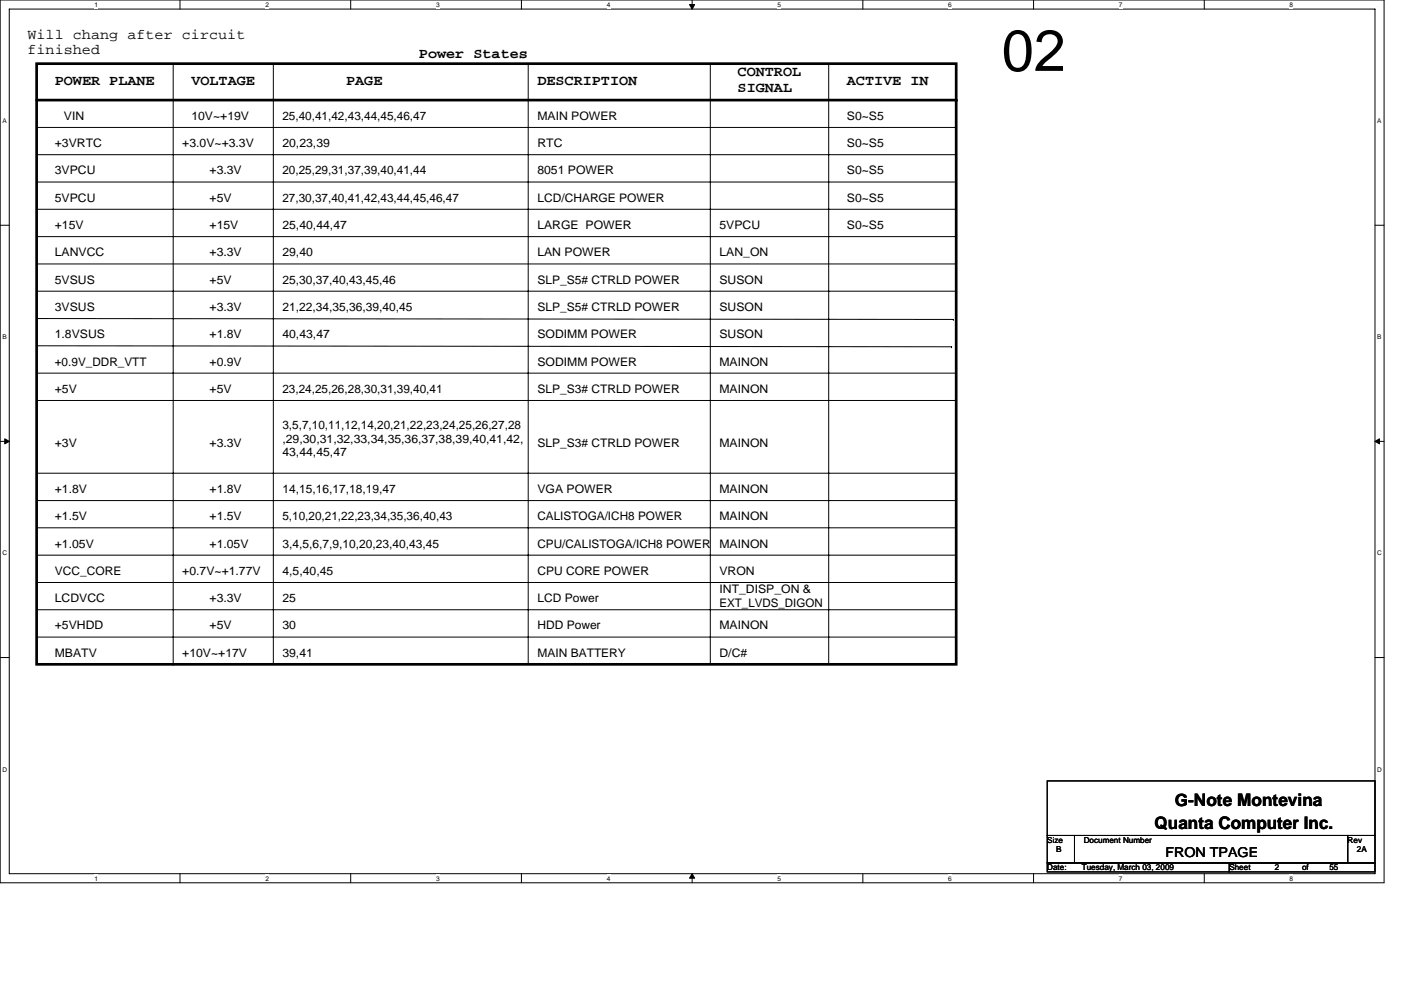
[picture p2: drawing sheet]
<svg xmlns="http://www.w3.org/2000/svg" width="297mm" height="210mm" viewBox="0 0 297 210" stroke-linecap="round" stroke-linejoin="round" font-family="sans-serif">
<defs><g id="words">
<text font-size="12.3" x="212.4" y="15">02</text>
<g font-size="3.7">
<text x="249.1" y="170.9">G-Note Montevina</text>
<text x="244.8" y="175.8">Quanta Computer Inc.</text>
</g>
<g font-size="3.1">
<text x="5.8" y="8.2">Will chang after circuit</text>
<text x="5.8" y="11.5">finished</text>
<text x="88.8" y="12.2">Power States</text>
<text x="156.4" y="16.1">CONTROL</text>
<text x="11.6" y="18">POWER PLANE</text>
<text x="40.6" y="18">VOLTAGE</text>
<text x="73.4" y="18">PAGE</text>
<text x="113.9" y="18">DESCRIPTION</text>
<text x="156.4" y="19.6">SIGNAL</text>
<text x="179.6" y="18">ACTIVE IN</text>
</g>
<text font-size="2.9" x="247.1" y="181.7">FRON TPAGE</text>
<g font-size="2.5">
<text x="13.5" y="25.4">VIN</text>
<text x="40.6" y="25.4">10V~+19V</text>
<text x="59.9" y="25.4">25,40,41,42,43,44,45,46,47</text>
<text x="113.9" y="25.4">MAIN POWER</text>
<text x="179.6" y="25.4">S0~S5</text>
<text x="11.6" y="31.2">+3VRTC</text>
<text x="38.6" y="31.2">+3.0V~+3.3V</text>
<text x="59.9" y="31.2">20,23,39</text>
<text x="113.9" y="31.2">RTC</text>
<text x="179.6" y="31.2">S0~S5</text>
<text x="11.6" y="37">3VPCU</text>
<text x="44.4" y="37">+3.3V</text>
<text x="59.9" y="37">20,25,29,31,37,39,40,41,44</text>
<text x="113.9" y="37">8051 POWER</text>
<text x="179.6" y="37">S0~S5</text>
<text x="11.6" y="42.8">5VPCU</text>
<text x="44.4" y="42.8">+5V</text>
<text x="59.9" y="42.8">27,30,37,40,41,42,43,44,45,46,47</text>
<text x="113.9" y="42.8">LCD/CHARGE POWER</text>
<text x="179.6" y="42.8">S0~S5</text>
<text x="11.6" y="48.6">+15V</text>
<text x="44.4" y="48.6">+15V</text>
<text x="59.9" y="48.6">25,40,44,47</text>
<text x="113.9" y="48.6">LARGE POWER</text>
<text x="152.5" y="48.6">5VPCU</text>
<text x="179.6" y="48.6">S0~S5</text>
<text x="11.6" y="54.4">LANVCC</text>
<text x="44.4" y="54.4">+3.3V</text>
<text x="59.9" y="54.4">29,40</text>
<text x="113.9" y="54.4">LAN POWER</text>
<text x="152.5" y="54.4">LAN_ON</text>
<text x="11.6" y="60.2">5VSUS</text>
<text x="11.6" y="65.9">3VSUS</text>
<text x="44.4" y="65.9">+3.3V</text>
<text x="44.4" y="60.2">+5V</text>
<text x="59.9" y="60.2">25,30,37,40,43,45,46</text>
<text x="59.9" y="65.9">21,22,34,35,36,39,40,45</text>
<text x="113.9" y="60.2">SLP_S5# CTRLD POWER</text>
<text x="113.9" y="65.9">SLP_S5# CTRLD POWER</text>
<text x="152.5" y="60.2">SUSON</text>
<text x="152.5" y="65.9">SUSON</text>
<text x="11.6" y="71.7">1.8VSUS</text>
<text x="44.4" y="71.7">+1.8V</text>
<text x="59.9" y="71.7">40,43,47</text>
<text x="113.9" y="71.7">SODIMM POWER</text>
<text x="152.5" y="71.7">SUSON</text>
<text x="11.6" y="77.5">+0.9V_DDR_VTT</text>
<text x="44.4" y="77.5">+0.9V</text>
<text x="113.9" y="77.5">SODIMM POWER</text>
<text x="152.5" y="77.5">MAINON</text>
<text x="11.6" y="83.3">+5V</text>
<text x="44.4" y="83.3">+5V</text>
<text x="59.9" y="83.3">23,24,25,26,28,30,31,39,40,41</text>
<text x="113.9" y="83.3">SLP_S3# CTRLD POWER</text>
<text x="152.5" y="83.3">MAINON</text>
<text x="11.6" y="94.9">+3V</text>
<text x="44.4" y="94.9">+3.3V</text>
<text x="59.9" y="91">3,5,7,10,11,12,14,20,21,22,23,24,25,26,27,28</text>
<text x="59.9" y="93.9">,29,30,31,32,33,34,35,36,37,38,39,40,41,42,</text>
<text x="113.9" y="94.9">SLP_S3# CTRLD POWER</text>
<text x="152.5" y="94.9">MAINON</text>
<text x="59.9" y="96.8">43,44,45,47</text>
<text x="11.6" y="104.5">+1.8V</text>
<text x="44.4" y="104.5">+1.8V</text>
<text x="59.9" y="104.5">14,15,16,17,18,19,47</text>
<text x="113.9" y="104.5">VGA POWER</text>
<text x="152.5" y="104.5">MAINON</text>
<text x="11.6" y="110.3">+1.5V</text>
<text x="44.4" y="110.3">+1.5V</text>
<text x="59.9" y="110.3">5,10,20,21,22,23,34,35,36,40,43</text>
<text x="113.9" y="110.3">CALISTOGA/ICH8 POWER</text>
<text x="152.5" y="110.3">MAINON</text>
<text x="11.6" y="116.1">+1.05V</text>
<text x="44.4" y="116.1">+1.05V</text>
<text x="59.9" y="116.1">3,4,5,6,7,9,10,20,23,40,43,45</text>
<text x="113.9" y="116.1">CPU/CALISTOGA/ICH8 POWER</text>
<text x="152.5" y="116.1">MAINON</text>
<text x="11.6" y="121.9">VCC_CORE</text>
<text x="38.6" y="121.9">+0.7V~+1.77V</text>
<text x="59.9" y="121.9">4,5,40,45</text>
<text x="113.9" y="121.9">CPU CORE POWER</text>
<text x="152.5" y="121.9">VRON</text>
<text x="152.5" y="125.8">INT_DISP_ON &amp;</text>
<text x="11.6" y="127.7">LCDVCC</text>
<text x="44.4" y="127.7">+3.3V</text>
<text x="59.9" y="127.7">25</text>
<text x="113.9" y="127.7">LCD Power</text>
<text x="152.5" y="128.7">EXT_LVDS_DIGON</text>
<text x="11.6" y="133.5">+5VHDD</text>
<text x="44.4" y="133.5">+5V</text>
<text x="59.9" y="133.5">30</text>
<text x="113.9" y="133.5">HDD Power</text>
<text x="152.5" y="133.5">MAINON</text>
<text x="11.6" y="139.3">MBATV</text>
<text x="38.6" y="139.3">+10V~+17V</text>
<text x="59.9" y="139.3">39,41</text>
<text x="113.9" y="139.3">MAIN BATTERY</text>
<text x="152.5" y="139.3">D/C#</text>
</g>
<g font-size="1.7">
<text x="222" y="178.8">Size</text>
<text x="229.8" y="178.8">Document Number</text>
<text x="285.7" y="178.8">Rev</text>
<text x="222" y="184.6">Date:</text>
<text x="224" y="180.7">B</text>
<text x="229.4" y="184.6">Tuesday, March 03, 2009</text>
<text x="260.6" y="184.6">Sheet</text>
<text x="270.3" y="184.6">2</text>
<text x="276.1" y="184.6">of</text>
<text x="281.9" y="184.6">55</text>
<text x="287.7" y="180.7">2A</text>
</g>
<g font-size="1.4">
<text x="20.1" y="1.5">1</text>
<text x="56.3" y="1.5">2</text>
<text x="92.5" y="1.5">3</text>
<text x="128.6" y="1.5">4</text>
<text x="164.8" y="1.5">5</text>
<text x="201" y="1.5">6</text>
<text x="237.2" y="1.5">7</text>
<text x="273.4" y="1.5">8</text>
<text x=".5" y="26.1">A</text>
<text x="292" y="26.1">A</text>
<text x=".5" y="71.9">B</text>
<text x="292" y="71.9">B</text>
<text x=".5" y="117.8">C</text>
<text x="292" y="117.8">C</text>
<text x=".5" y="163.6">D</text>
<text x="292" y="163.6">D</text>
<text x="20.1" y="186.8">1</text>
<text x="56.3" y="186.8">2</text>
<text x="92.5" y="186.8">3</text>
<text x="128.6" y="186.8">4</text>
<text x="164.8" y="186.8">5</text>
<text x="201" y="186.8">6</text>
<text x="237.2" y="186.8">7</text>
<text x="273.4" y="186.8">8</text>
</g>
</g></defs>
<path d="M0 0h293.5v187.2h-293.5zM2 1.9h289.5v183.4h-289.5z" fill="none" stroke="#000" stroke-width=".21"/>
<g fill="#fff">
<path d="M20.1 .2h.7v1.6h-.7z"/>
<path d="M20.1 185.5h.7v1.6h-.7z"/>
</g>
<path d="M38.2 0v1.9M38.2 185.3v1.9" fill="none" stroke="#000" stroke-width=".21"/>
<g fill="#fff">
<path d="M56.3 .2h.7v1.6h-.7z"/>
<path d="M56.3 185.5h.7v1.6h-.7z"/>
</g>
<path d="M74.4 0v1.9M74.4 185.3v1.9" fill="none" stroke="#000" stroke-width=".21"/>
<g fill="#fff">
<path d="M92.5 .2h.7v1.6h-.7z"/>
<path d="M92.5 185.5h.7v1.6h-.7z"/>
</g>
<path d="M110.6 0v1.9M110.6 185.3v1.9" fill="none" stroke="#000" stroke-width=".21"/>
<g fill="#fff">
<path d="M128.6 .2h.8v1.6h-.8z"/>
<path d="M128.6 185.5h.8v1.6h-.8z"/>
</g>
<path d="M146.7 0v1.9M146.7 185.3v1.9" fill="none" stroke="#000" stroke-width=".21"/>
<path d="M146.2 1h1.1l-.6 .9zM146.7 185.3l.6 1h-1.1z" fill="#000" stroke="#000" stroke-width=".21"/>
<g fill="#fff">
<path d="M164.8 .2h.8v1.6h-.8z"/>
<path d="M164.8 185.5h.8v1.6h-.8z"/>
</g>
<path d="M182.9 0v1.9M182.9 185.3v1.9" fill="none" stroke="#000" stroke-width=".21"/>
<g fill="#fff">
<path d="M201 .2h.8v1.6h-.8z"/>
<path d="M201 185.5h.8v1.6h-.8z"/>
</g>
<path d="M219.1 0v1.9M219.1 185.3v1.9" fill="none" stroke="#000" stroke-width=".21"/>
<g fill="#fff">
<path d="M237.2 .2h.8v1.6h-.8z"/>
<path d="M237.2 185.5h.8v1.6h-.8z"/>
</g>
<path d="M255.3 0v1.9M255.3 185.3v1.9" fill="none" stroke="#000" stroke-width=".21"/>
<g fill="#fff">
<path d="M273.4 .2h.8v1.6h-.8z"/>
<path d="M273.4 185.5h.8v1.6h-.8z"/>
<path d="M.5 24.8h.9v1.6h-.9z"/>
<path d="M292 24.8h.9v1.6h-.9z"/>
<path d="M.5 70.7h.9v1.5h-.9z"/>
<path d="M292 70.7h.9v1.5h-.9z"/>
</g>
<path d="M0 47.8h2M291.5 47.8h2" fill="none" stroke="#000" stroke-width=".21"/>
<g fill="#fff">
<path d="M.5 116.5h1v1.6h-1z"/>
<path d="M292 116.5h1v1.6h-1z"/>
</g>
<path d="M0 93.6h2M291.5 93.6h2" fill="none" stroke="#000" stroke-width=".21"/>
<path d="M1 93.1l1 .5-1 .5zM291.5 93.6l1-.5v1z" fill="#000" stroke="#000" stroke-width=".21"/>
<g fill="#fff">
<path d="M.5 162.4h1v1.5h-1z"/>
<path d="M292 162.4h1v1.5h-1z"/>
</g>
<g fill="none" stroke="#000" stroke-width=".21">
<path d="M36.7 13.5v127.4M58 13.5v127.4M112 13.5v127.4M150.6 13.5v127.4M175.7 13.5v127.4M7.8 32.8h194.9M7.8 38.6h194.9M7.8 27h194.9M202.7 27h.1M7.8 44.4h194.9M7.8 50.2h194.9M7.8 56h194.9"/>
<path d="M202.7 56h.1M7.8 61.8h194.9M7.8 79.1h194.9M7.8 67.6l194.3 .2M7.8 73.3l194 .3M201.8 73.6h.1M202.1 67.8h.1M7.8 84.9h194.9M7.8 100.4h194.9M7.8 106.2h194.9M7.8 112h194.9M7.8 117.8h194.9"/>
<path d="M0 139.5h2M7.8 123.5h194.9M7.8 129.3h194.9M7.8 135.1h194.9M291.5 139.5h2M36.7 140.9h.1M222 165.6h69.5v11.6h-69.5zM222 177.2h5.8v5.8h-5.8zM227.8 177.2h57.9v5.8h-57.9zM285.7 177.2h5.8v5.8h-5.8zM222 183h38.6v1.9h-38.6zM260.6 183h30.9v1.9h-30.9z"/>
</g>
<path d="M7.8 13.5h194.9v127.4h-194.9zM7.8 21.2h194.9M202.7 21.2h.1" fill="none" stroke="#000" stroke-width=".57"/>
<use href="#words"/>
</svg>
